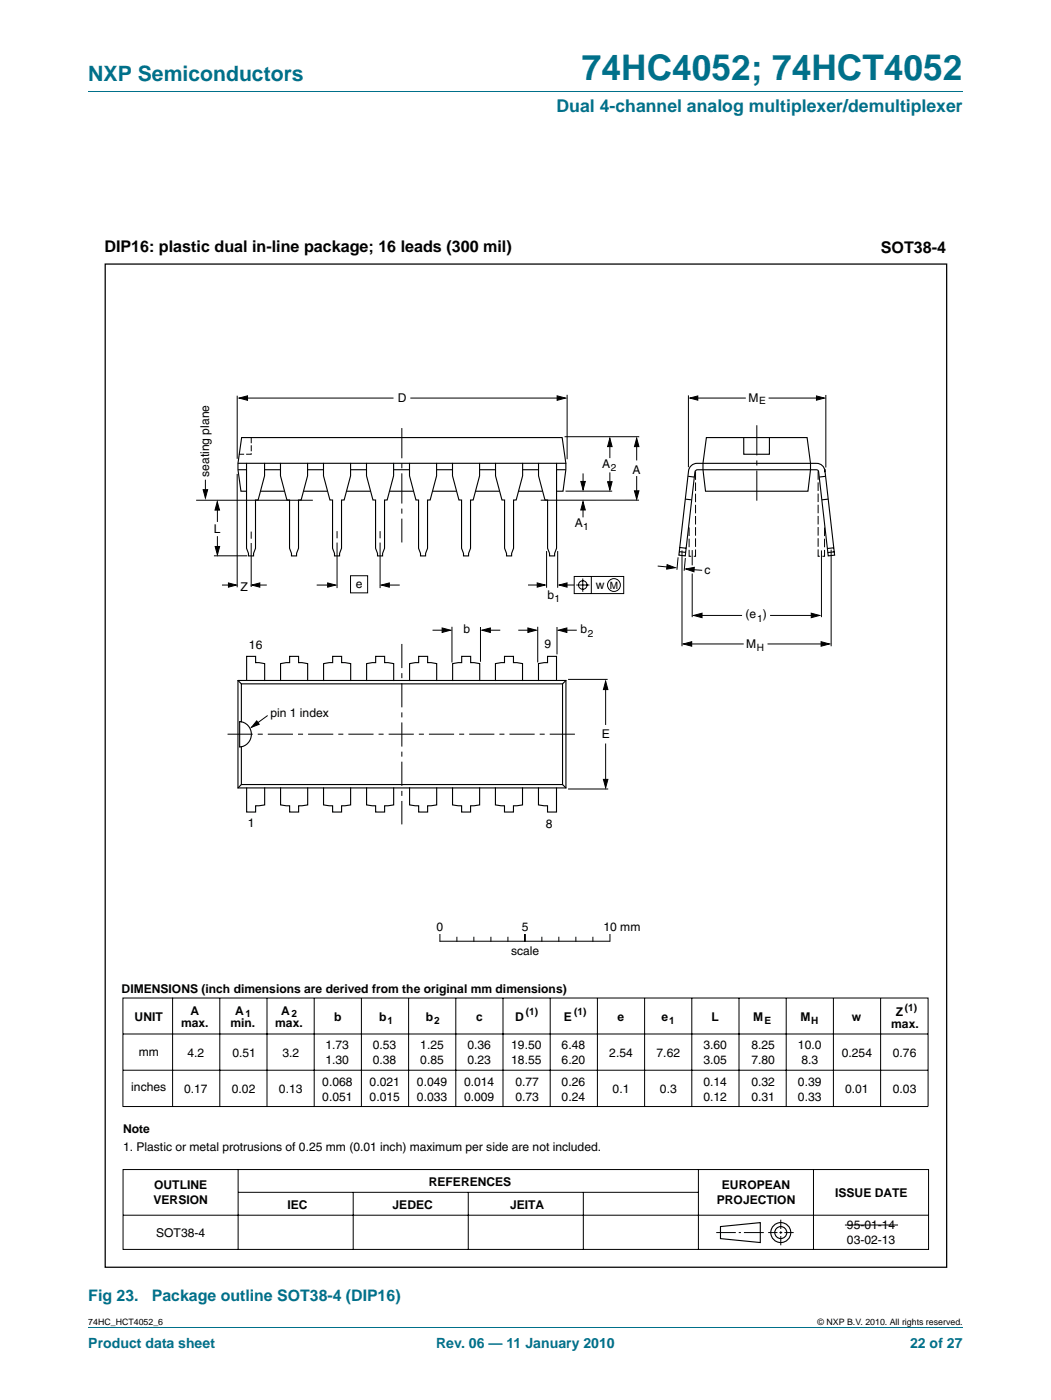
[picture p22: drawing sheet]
<svg xmlns="http://www.w3.org/2000/svg" width="210mm" height="280mm" viewBox="0 0 210 280" stroke-linecap="round" stroke-linejoin="round" font-family="sans-serif">
<defs><g id="words">
<text font-size="7" fill="#00708a" x="116.2" y="16">74HC4052; 74HCT4052</text>
<text font-size="4.2" fill="#00708a" x="17.6" y="16.2">NXP Semiconductors</text>
<text font-size="3.5" fill="#00708a" x="111.1" y="22.4">Dual 4-channel analog multiplexer/demultiplexer</text>
<g font-size="3.2">
<text x="20.8" y="50.4">DIP16: plastic dual in-line package; 16 leads (300 mil)</text>
<text x="175.9" y="50.5">SOT38-4</text>
</g>
<g font-size="3.2" fill="#00708a">
<text x="17.6" y="260">Fig 23.</text>
<text x="30.3" y="260">Package outline SOT38-4 (DIP16)</text>
</g>
<g font-size="2.8" fill="#00708a">
<text x="17.6" y="269.3">Product data sheet</text>
<text x="87.1" y="269.3">Rev. 06 — 11 January 2010</text>
<text x="181.8" y="269.3">22 of 27</text>
</g>
<g font-size="2.4">
<text x="79.5" y="80.3">D</text>
<text x="149.5" y="80.2">M</text>
<text x="41.8" y="95.3" transform="rotate(-90 41.8 95.3)">seating plane</text>
<text x="120.2" y="93.6">A</text>
<text x="126.3" y="94.6">A</text>
<text x="42.7" y="106.5">L</text>
<text x="114.8" y="105.4">A</text>
<text x="48" y="118.1">Z</text>
<text x="71" y="117.5">e</text>
<text x="109.3" y="119.7">b</text>
<text x="119" y="117.6">w</text>
<text x="140.7" y="114.8">c</text>
<text x="148.9" y="123.5">(e )</text>
<text x="49.7" y="129.6">16</text>
<text x="92.6" y="126.4">b</text>
<text x="108.8" y="129.6">9</text>
<text x="116" y="126.6">b</text>
<text x="149" y="129.5">M</text>
<text x="54" y="143.3">pin 1 index</text>
<text x="120.2" y="147.5">E</text>
<text x="49.5" y="165.3">1</text>
<text x="109" y="165.5">8</text>
<text x="87.2" y="186">0</text>
<text x="104.2" y="186">5</text>
<text x="120.5" y="186">10 mm</text>
<text x="102.1" y="190.7">scale</text>
<text x="24.3" y="198.3">DIMENSIONS (inch dimensions are derived from the original mm dimensions)</text>
<text x="38" y="202.7">A</text>
<text x="46.9" y="202.7">A</text>
<text x="56.2" y="202.7">A</text>
<text x="170.1" y="203.9">w</text>
<text x="178.9" y="203.1">Z</text>
<text x="26.9" y="204">UNIT</text>
<text x="36.2" y="205.1">max.</text>
<text x="46" y="205.1">min.</text>
<text x="55" y="205.1">max.</text>
<text x="65" y="209.7">1.73</text>
<text x="66.7" y="204">b</text>
<text x="74.4" y="209.7">0.53</text>
<text x="75.7" y="204">b</text>
<text x="83.9" y="209.7">1.25</text>
<text x="85.1" y="204">b</text>
<text x="93.3" y="209.7">0.36</text>
<text x="95.1" y="204">c</text>
<text x="102.1" y="209.7">19.50</text>
<text x="102.9" y="204">D</text>
<text x="112.2" y="209.7">6.48</text>
<text x="112.6" y="204">E</text>
<text x="123.3" y="204">e</text>
<text x="132.1" y="204">e</text>
<text x="140.5" y="209.7">3.60</text>
<text x="142.1" y="204">L</text>
<text x="150.1" y="209.7">8.25</text>
<text x="150.4" y="204">M</text>
<text x="159.4" y="209.7">10.0</text>
<text x="159.8" y="204">M</text>
<text x="178" y="205.5">max.</text>
<text x="27.7" y="211">mm</text>
<text x="37.5" y="211.2">4.2</text>
<text x="46.4" y="211.2">0.51</text>
<text x="56.4" y="211.2">3.2</text>
<text x="65" y="212.6">1.30</text>
<text x="74.4" y="212.6">0.38</text>
<text x="83.9" y="212.6">0.85</text>
<text x="93.3" y="212.6">0.23</text>
<text x="102.1" y="212.6">18.55</text>
<text x="112.2" y="212.6">6.20</text>
<text x="121.7" y="211.2">2.54</text>
<text x="131.1" y="211.2">7.62</text>
<text x="140.5" y="212.6">3.05</text>
<text x="150.1" y="212.6">7.80</text>
<text x="160" y="212.6">8.3</text>
<text x="168.1" y="211.2">0.254</text>
<text x="178.3" y="211.2">0.76</text>
<text x="26.2" y="218">inches</text>
<text x="36.8" y="218.5">0.17</text>
<text x="46.3" y="218.5">0.02</text>
<text x="55.7" y="218.5">0.13</text>
<text x="64.4" y="217">0.068</text>
<text x="64.4" y="220">0.051</text>
<text x="73.8" y="217">0.021</text>
<text x="73.8" y="220">0.015</text>
<text x="83.3" y="217">0.049</text>
<text x="83.3" y="220">0.033</text>
<text x="92.7" y="217">0.014</text>
<text x="92.7" y="220">0.009</text>
<text x="102.9" y="217">0.77</text>
<text x="102.9" y="220">0.73</text>
<text x="112.2" y="217">0.26</text>
<text x="112.2" y="220">0.24</text>
<text x="122.4" y="218.5">0.1</text>
<text x="131.8" y="218.5">0.3</text>
<text x="140.5" y="217">0.14</text>
<text x="140.5" y="220">0.12</text>
<text x="150.1" y="217">0.32</text>
<text x="150.1" y="220">0.31</text>
<text x="159.4" y="217">0.39</text>
<text x="159.4" y="220">0.33</text>
<text x="168.8" y="218.5">0.01</text>
<text x="178.3" y="218.5">0.03</text>
<text x="24.6" y="226.4">Note</text>
<text x="24.6" y="230">1. Plastic or metal protrusions of 0.25 mm (0.01 inch) maximum per side are not included.</text>
<text x="30.8" y="237.6">OUTLINE</text>
<text x="85.6" y="236.9">REFERENCES</text>
<text x="144.2" y="237.6">EUROPEAN</text>
<text x="166.8" y="239.2">ISSUE DATE</text>
<text x="30.7" y="240.6">VERSION</text>
<text x="57.4" y="241.5">IEC</text>
<text x="78.4" y="241.5">JEDEC</text>
<text x="101.9" y="241.5">JEITA</text>
<text x="143.2" y="240.6">PROJECTION</text>
<text x="169.2" y="245.6">95-01-14</text>
<text x="31.2" y="247.1">SOT38-4</text>
<text x="169.2" y="248.5">03-02-13</text>
</g>
<g font-size="2">
<text x="151.6" y="80.7">E</text>
<text x="122" y="94.1">2</text>
<text x="116.4" y="105.9">1</text>
<text x="121.8" y="117.6">M</text>
<text x="110.7" y="120.3">1</text>
<text x="151.2" y="124.3">1</text>
<text x="117.4" y="127.3">2</text>
<text x="151.2" y="130.1">H</text>
<text x="49" y="203.2">1</text>
<text x="58.2" y="203.2">2</text>
<text x="105" y="202.9">(1)</text>
<text x="114.7" y="202.9">(1)</text>
<text x="180.7" y="202">(1)</text>
<text x="77.4" y="204.6">1</text>
<text x="86.7" y="204.6">2</text>
<text x="133.7" y="204.6">1</text>
<text x="152.7" y="204.6">E</text>
<text x="162" y="204.6">H</text>
</g>
<g font-size="1.8">
<text x="17.6" y="264.7">74HC_HCT4052_6</text>
<text x="163.3" y="264.7">© NXP B.V. 2010. All rights reserved.</text>
</g>
</g></defs>
<path d="M17.6 18.3h174.7M17.6 265.3h174.7" fill="none" stroke="#00708a" stroke-width=".2"/>
<g fill="none" stroke="#000" stroke-width=".2">
<path d="M47.4 79.1v12.6M48.2 79.5h30.4M82 79.5h29.9M113.3 78.9v12.9M137.5 79v14.4M138.5 79.5h10.5M153.5 79.5h10.4M164.9 78.9v14.5M39.2 100h23.3M41 95.9v2.6M47.4 94.7v22.7M112.8 87.3h14.9"/>
<path d="M112.9 98.1h9.4M116.4 94.6v2.5M121.8 88.3v3.2M121.8 94.4v3M127.2 87.9v4.1M127.2 95.1v4.2M127.6 99.9l-19.6 .1M42.7 111.1h6.7M43.4 101.3v3M43.4 107.1v3M44.3 116.9h2.2M50.2 106.2v1.5"/>
<path d="M50.2 108.5v8.8M51.1 116.9h2.2M63.2 116.9h3.1M67.3 106.1v1.5M67.3 108.4v9.1M70 115h3.4v3.5h-3.4zM75.9 106.1v1.5M75.9 108.4v9.1M77 116.9h2.8M105.5 116.9h2.5M109.2 110.1v7.3M111.4 110.1v7.3"/>
<path d="M112.5 116.9h2.2M114.7 115.2h9.9v3.4h-9.9zM115.1 116.9h2.6M116.4 115.6v2.7M116.4 101v2.4M118.1 115.2v3.4M131.4 113.1l2.7 .3M135.4 111.4l-.2 2.5M136.2 110v19.1M136.9 111.5l-.3 2.5M137.5 113.8l2.7 .2M138.2 109.9v3.1"/>
<path d="M138.2 114.6v8.7M164.1 110v13.3M166 109.8v19.3M86.4 125.9h2.8M90.3 125.2v7.2M96 125.3v6.9M97.1 125.9h2.8M103.5 125.9h2.9M107.4 125.2v7.2M111.2 125.3v5.5M112.3 125.9h2.9M113.5 135.8h7.9"/>
<path d="M121 137.2v7.7M137.4 128.7h11.1M139.3 123h8.9M153.3 128.7h11.1M153.8 123h9M53.5 143l-2.6 1.8M113.5 157.7h8M121 148.6v7.8M34.5 199.4v21.8M43.9 199.4v21.7M53.3 199.4v21.7M62.8 199.4v21.7"/>
<path d="M72.2 199.4v21.7M81.6 199.4v21.7M87.9 186.7v1.4M87.9 188.1h33.8M91 199.4v21.7M91.2 187.3v.8M94.6 187.3v.8M98 187.3v.8M100.5 199.4v21.7M101.4 187.3v.8M104.8 186.7v1.4M104.9 186.7v1.4"/>
<path d="M108.2 187.3v.8M109.9 199.4v21.7M111.6 187.3v.8M115 187.3v.8M118.4 187.3v.8M119.3 199.4v21.7M121.8 186.7v1.4M128.7 199.4v21.7M138.2 199.4v21.7M147.6 199.4v21.7M157 199.4v21.7M166.4 199.4v21.7"/>
<path d="M175.9 199.4v21.7M24.6 213.9h160.8M24.6 206.6h160.7M24.6 221.1h160.8v-21.7h-160.9v21.8M24.6 233.7h160.8v16h-160.8zM47.6 233.7v16M47.6 238.3h91.9M70.5 238.3v11.4M93.5 238.3v11.4M116.5 238.3v11.4M139.5 233.7v16M162.5 233.7v16"/>
<path d="M24.6 242.8h160.8M143 246.3h4M147.5 246.3h.5M148.6 246.3h3.9M153.4 246.3h1.9M155.7 246.3h.5M155.9 243.7v1.9M155.9 246v.5M155.9 247v1.8M156.7 246.3h1.8M168.7 244.8h10.7"/>
<circle cx="116.4" cy="116.9" r=".86"/>
<circle cx="122.6" cy="116.9" r="1.28"/>
</g>
<g fill="none" stroke="#000" stroke-width=".22">
<path d="M47.5 93.9h1.7M47.6 92.6h65.4M49.2 98.2h-1.1l-.6-4.3v-1.3l.8-5.2h64l.7 5.2v1.3l-.6 4.3h-1.2M49.2 92.6v17l.4 1v.5h1v-.5l.4-1v-9.7h.6l1.2-4.8v-2.5M52 98.2h4.8M52.9 93.9h3.1M56 92.6v2.5l1.3 4.8h.5v9.7l.4 1v.5h1v-.5l.4-1v-9.7h.5l1.3-4.8v-2.5M60.6 98.2h4.8M61.5 93.9h3.1M64.6 92.6v2.5l1.3 4.8h.5v9.7l.4 1v.5h1v-.5l.4-1v-9.7h.5l1.3-4.8v-2.5M69.2 98.2h4.8M70 93.9h3.2"/>
<path d="M73.2 92.6v2.5l1.3 4.8h.5v9.7l.4 1v.5h1v-.5l.4-1v-9.7h.5l1.3-4.8v-2.5M77.9 98.2h4.7M78.7 93.9h3.1M81.8 92.6v2.5l1.3 4.8h.5v9.7l.4 1v.5h1v-.5l.4-1v-9.7h.5l1.3-4.8v-2.5M86.4 98.2h4.7M87.2 93.9h3.1M90.4 92.6v2.5l1.3 4.8h.5v9.7l.4 1v.5h1v-.5l.4-1v-9.7h.5l1.3-4.8v-2.5M95 98.2h4.8M95.8 93.9h3.1M99 92.6v2.5l1.3 4.8h.5v9.7l.4 1v.5h1v-.5l.4-1v-9.7h.5l1.3-4.8v-2.5M103.6 98.2h4.7M104.4 93.9h3.1"/>
<path d="M111.2 93.9h1.8M111.2 92.6v17l-.4 1v.5h-1v-.5l-.4-1v-9.7h-.6l-1.2-4.8v-2.5M136.9 99.7l1.2 .2M137.4 95.2l1.2 .1M137.9 93.2l.8-.5 .5-.1h23.9a1.66 1.66 0 0 1 1.7 1.5l1.9 16.8-1.3 .2-1.9-16.8-.2-.4h-24h-.2l-.3 .4-1.9 16.8-1.3-.2 1.9-16.8zM141.1 87.4h20.1l.7 5.2v1.3l-.5 4.3h-20.5l-.5-4.3v-1.3zM148.5 87.5v3.3h5.2v-3.3M164.9 95.2l-1.3 .1M165.4 99.7l-1.3 .2M135.7 110.2l1.2 .2M135.8 109.4l1.2 .1M166.5 109.5l-1.3 .1"/>
<path d="M166.6 110.3l-1.3 .1M47.5 136h65.5v21.4h-65.5zM47.5 136l.7 .7M49.3 135.8v-4.6h1.7v1.2l1.9 .2v3.4M56 136v-3.4l1.8-.2v-1.2h1.8v1.2l1.8 .2v3.4M64.6 136v-3.4l1.8-.2v-1.2h1.8v1.2l1.8 .2v3.4M73.2 136v-3.4l1.8-.2v-1.2h1.8v1.2l1.8 .2v3.4M81.8 136v-3.4l1.8-.2v-1.2h1.8v1.2l1.8 .2v3.4M90.4 136v-3.4l1.8-.2v-1.2h1.8v1.2l1.8 .2v3.4M98.9 136v-3.4l1.9-.2v-1.2h1.7v1.2l1.9 .2v3.4M111.1 135.8v-4.6h-1.7v1.2l-1.9 .2v3.4M113 136l-.7 .7"/>
<path d="M47.9 144.2a2.55 2.55 0 0 1 2.3 2.5 2.55 2.55 0 0 1-2.3 2.6zM48.2 144.2v-7.5h64.1v20.1h-64.1v-7.6M48.2 156.8l-.7 .6M52.9 157.4v3.4l-1.9 .2v1.3h-1.7v-4.8M56 157.4v3.4l1.8 .2v1.3h1.8v-1.3l1.8-.2v-3.4M64.6 157.4v3.4l1.8 .2v1.3h1.8v-1.3l1.8-.2v-3.4M73.2 157.4v3.4l1.8 .2v1.3h1.8v-1.3l1.8-.2v-3.4M81.8 157.4v3.4l1.8 .2v1.3h1.8v-1.3l1.8-.2v-3.4M90.4 157.4v3.4l1.8 .2v1.3h1.8v-1.3l1.8-.2v-3.4M98.9 157.4v3.4l1.9 .2v1.3h1.7v-1.3l1.9-.2v-3.4M107.5 157.4v3.4l1.9 .2v1.3h1.7v-4.8M112.3 156.8l.7 .6"/>
<path d="M143.9 245.1l7.9-.8v4l-7.9-.8z"/>
<circle cx="155.9" cy="246.3" r="1.99"/>
<circle cx="155.9" cy="246.3" r="1.2"/>
</g>
<g fill="#000" stroke="#000" stroke-width=".2">
<path d="M47.8 79.5l1.6-.4v.9zM111.3 79.1l1.6 .4-1.6 .5zM137.8 79.5l1.6-.4v.9zM163.1 79.1l1.5 .4-1.5 .5zM40.6 97.9h.9l-.5 1.6zM116 96.2h.9l-.5 1.7zM121.8 87.6l.4 1.6h-.9zM121.3 96.3h.9l-.4 1.6zM127.2 87.6l.4 1.6h-.9zM126.7 98.1h.9l-.4 1.7zM43.4 100.3l.4 1.6h-.9zM43 109.2h.9l-.5 1.7z"/>
<path d="M45.6 116.5l1.6 .4-1.6 .4zM50.3 116.9l1.6-.4v.8zM65.4 116.5l1.6 .4-1.6 .4zM76.2 116.9l1.6-.4v.8zM107.3 116.5l1.6 .4-1.6 .4zM111.7 116.9l1.5-.4v.8zM116.4 100.2l.5 1.7h-.9zM133.2 112.8l1.7 .6-1.8 .3zM137 113.7l1.7-.3-.1 .9zM88.3 125.5l1.7 .4-1.7 .5zM96.3 125.9l1.6-.4v.9zM105.4 125.5l1.7 .4-1.7 .5z"/>
<path d="M111.5 125.9l1.7-.4v.9zM121 136.1l.4 1.7h-.9zM136.5 128.7l1.6-.5v.9zM138.5 123l1.7-.5v.9zM162 122.5l1.7 .5-1.7 .4zM164 128.2l1.7 .5-1.7 .4zM51.3 144l.5 .7-1.6 .6zM120.5 155.7h.9l-.4 1.7z"/>
</g>
<path d="M80.3 85.5v22.9M151.2 85v15.7" fill="none" stroke="#000" stroke-width=".2" stroke-dasharray="6 1 1 1" stroke-linecap="butt"/>
<path d="M45.4 146.7h70.2" fill="none" stroke="#000" stroke-width=".2" stroke-dasharray="5 1 1 1" stroke-linecap="butt"/>
<path d="M80.3 128.7v36" fill="none" stroke="#000" stroke-width=".2" stroke-dasharray="4.8 1 1 1" stroke-linecap="butt"/>
<path d="M50.2 87.5v3.3h-2.4" fill="none" stroke="#000" stroke-width=".2" stroke-dasharray="1 .6"/>
<path d="M138.9 94.3v16.9h-1.3v-6.4M163.4 94.3v16.9h1.3v-6.4" fill="none" stroke="#000" stroke-width=".2" stroke-dasharray="1.5 .7"/>
<path d="M21 52.8h168.1v200.4h-168.1z" fill="none" stroke="#000" stroke-width=".25"/>
<use href="#words"/>
</svg>
